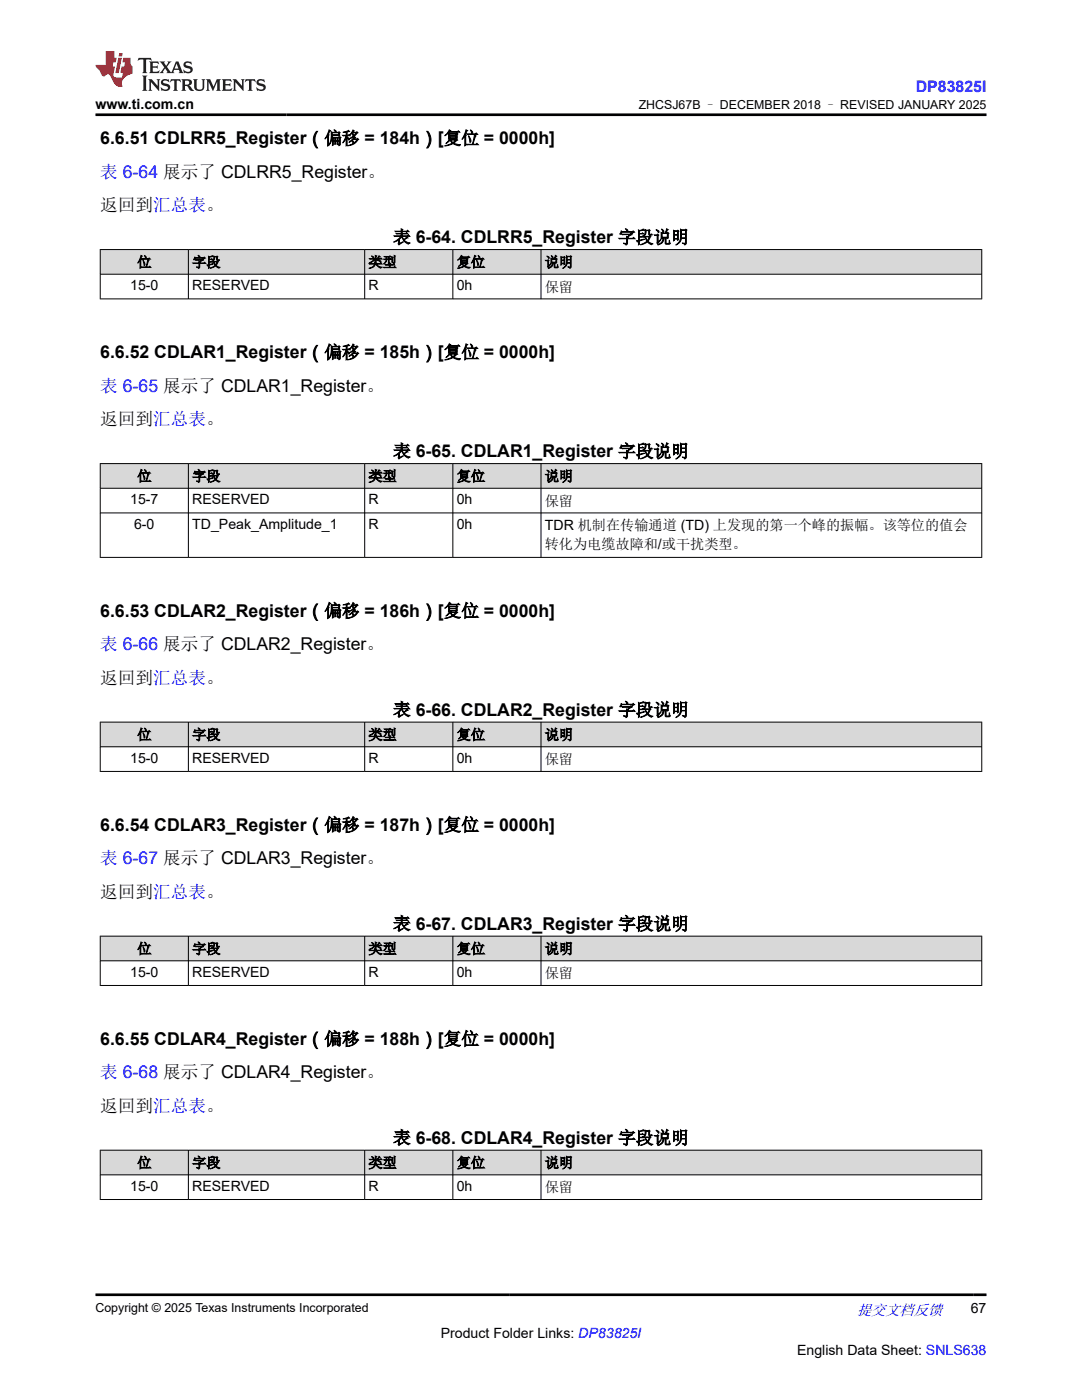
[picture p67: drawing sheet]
<svg xmlns="http://www.w3.org/2000/svg" width="216mm" height="279mm" viewBox="0 0 216 279" stroke-linecap="round" stroke-linejoin="round" font-family="sans-serif">
<defs><g id="words">
<g font-size="3.5">
<text x="20" y="28.8">6.6.51 CDLRR5_Register（偏移 = 184h）[复位 = 0000h]</text>
<text x="20" y="42.2">返回到汇总表。</text>
<text x="78.4" y="48.5">表 6-64. CDLRR5_Register 字段说明</text>
<text x="20" y="71.5">6.6.52 CDLAR1_Register（偏移 = 185h）[复位 = 0000h]</text>
<text x="20" y="84.9">返回到汇总表。</text>
<text x="78.4" y="91.3">表 6-65. CDLAR1_Register 字段说明</text>
<text x="20" y="123.1">6.6.53 CDLAR2_Register（偏移 = 186h）[复位 = 0000h]</text>
<text x="20" y="136.5">返回到汇总表。</text>
<text x="78.4" y="142.8">表 6-66. CDLAR2_Register 字段说明</text>
<text x="20" y="165.8">6.6.54 CDLAR3_Register（偏移 = 187h）[复位 = 0000h]</text>
<text x="20" y="179.2">返回到汇总表。</text>
<text x="78.4" y="185.6">表 6-67. CDLAR3_Register 字段说明</text>
<text x="20" y="208.5">6.6.55 CDLAR4_Register（偏移 = 188h）[复位 = 0000h]</text>
<text x="20" y="221.9">返回到汇总表。</text>
<text x="78.4" y="228.3">表 6-68. CDLAR4_Register 字段说明</text>
</g>
<g font-size="3.5" fill="#00f">
<text x="20" y="35.5">表 6-64 展示了 CDLRR5_Register。</text>
<text x="20" y="78.2">表 6-65 展示了 CDLAR1_Register。</text>
<text x="20" y="129.8">表 6-66 展示了 CDLAR2_Register。</text>
<text x="20" y="172.5">表 6-67 展示了 CDLAR3_Register。</text>
<text x="20" y="215.2">表 6-68 展示了 CDLAR4_Register。</text>
</g>
<text font-size="3.2" fill="#00f" x="182.7" y="18.3">DP83825I</text>
<text font-size="3" fill="#00f" x="171" y="262.4">提交文档反馈</text>
<g font-size="2.8">
<text x="19.1" y="21.7">www.ti.com.cn</text>
<text x="27.4" y="53.3">位</text>
<text x="38.4" y="53.3">字段</text>
<text x="73.5" y="53.3">类型</text>
<text x="91.1" y="53.3">复位</text>
<text x="108.7" y="53.3">说明</text>
<text x="26" y="57.9">15-0</text>
<text x="38.4" y="57.9">RESERVED</text>
<text x="73.5" y="57.9">R</text>
<text x="91.1" y="57.9">0h</text>
<text x="108.7" y="58.2">保留</text>
<text x="27.4" y="96">位</text>
<text x="38.4" y="96">字段</text>
<text x="73.5" y="96">类型</text>
<text x="91.1" y="96">复位</text>
<text x="108.7" y="96">说明</text>
<text x="26" y="100.6">15-7</text>
<text x="38.4" y="100.6">RESERVED</text>
<text x="73.5" y="100.6">R</text>
<text x="91.1" y="100.6">0h</text>
<text x="108.7" y="100.9">保留</text>
<text x="26.8" y="105.6">6-0</text>
<text x="38.4" y="105.6">TD_Peak_Amplitude_1</text>
<text x="73.5" y="105.6">R</text>
<text x="91.1" y="105.6">0h</text>
<text x="108.7" y="105.8">TDR 机制在传输通道 (TD) 上发现的第一个峰的振幅。该等位的值会</text>
<text x="108.7" y="109.5">转化为电缆故障和/或干扰类型。</text>
<text x="27.4" y="147.6">位</text>
<text x="38.4" y="147.6">字段</text>
<text x="73.5" y="147.6">类型</text>
<text x="91.1" y="147.6">复位</text>
<text x="108.7" y="147.6">说明</text>
<text x="26" y="152.2">15-0</text>
<text x="38.4" y="152.2">RESERVED</text>
<text x="73.5" y="152.2">R</text>
<text x="91.1" y="152.2">0h</text>
<text x="108.7" y="152.5">保留</text>
<text x="27.4" y="190.3">位</text>
<text x="38.4" y="190.3">字段</text>
<text x="73.5" y="190.3">类型</text>
<text x="91.1" y="190.3">复位</text>
<text x="108.7" y="190.3">说明</text>
<text x="26" y="194.9">15-0</text>
<text x="38.4" y="194.9">RESERVED</text>
<text x="73.5" y="194.9">R</text>
<text x="91.1" y="194.9">0h</text>
<text x="108.7" y="195.2">保留</text>
<text x="27.4" y="233">位</text>
<text x="38.4" y="233">字段</text>
<text x="73.5" y="233">类型</text>
<text x="91.1" y="233">复位</text>
<text x="108.7" y="233">说明</text>
<text x="26" y="237.7">15-0</text>
<text x="38.4" y="237.7">RESERVED</text>
<text x="73.5" y="237.7">R</text>
<text x="91.1" y="237.7">0h</text>
<text x="108.7" y="237.9">保留</text>
<text x="193.7" y="262.1">67</text>
<text x="87.9" y="266.9">Product Folder Links: DP83825I</text>
<text x="159" y="270.3">English Data Sheet: SNLS638</text>
</g>
<g font-size="2.5">
<text x="127.5" y="21.8">ZHCSJ67B – DECEMBER 2018 – REVISED JANUARY 2025</text>
<text x="19.1" y="261.8">Copyright © 2025 Texas Instruments Incorporated</text>
</g>
</g></defs>
<g fill="#d8d8d8">
<path d="M20 49.8h175.9v4.9h-175.9z" fill-rule="evenodd"/>
<path d="M20.1 49.9h17.4v4.8h-17.4z" fill-rule="evenodd"/>
<path d="M37.7 49.9h35v4.8h-35z" fill-rule="evenodd"/>
<path d="M72.8 49.9h17.5v4.8h-17.5z" fill-rule="evenodd"/>
<path d="M90.4 49.9h17.5v4.8h-17.5z" fill-rule="evenodd"/>
<path d="M108 49.9h87.8v4.8h-87.8z" fill-rule="evenodd"/>
</g>
<path d="M19.9 49.8h176.1M19.9 54.7h176.1M19.9 59.6h176.1M20 49.7v10M37.6 49.7v10M72.8 49.7v10M90.4 49.7v10M108 49.7v10M195.9 49.7v10" fill="none" stroke="#000" stroke-width=".2"/>
<g fill="#d8d8d8">
<path d="M20 92.5h175.9v4.9h-175.9z" fill-rule="evenodd"/>
<path d="M20.1 92.6h17.4v4.8h-17.4z" fill-rule="evenodd"/>
<path d="M37.7 92.6h35v4.8h-35z" fill-rule="evenodd"/>
<path d="M72.8 92.6h17.5v4.8h-17.5z" fill-rule="evenodd"/>
<path d="M90.4 92.6h17.5v4.8h-17.5z" fill-rule="evenodd"/>
<path d="M108 92.6h87.8v4.8h-87.8z" fill-rule="evenodd"/>
</g>
<path d="M19.9 92.5h176.1M19.9 97.4h176.1M20 92.5v18.8M37.6 92.5v18.8M72.8 92.5v18.8M90.4 92.5v18.8M108 92.5v18.8M195.9 92.5v18.8M19.9 102.4h176.1M19.9 111.2h176.1" fill="none" stroke="#000" stroke-width=".2"/>
<g fill="#d8d8d8">
<path d="M20 144.1h175.9v4.9h-175.9z" fill-rule="evenodd"/>
<path d="M20.1 144.2h17.4v4.8h-17.4z" fill-rule="evenodd"/>
<path d="M37.7 144.2h35v4.8h-35z" fill-rule="evenodd"/>
<path d="M72.8 144.2h17.5v4.8h-17.5z" fill-rule="evenodd"/>
<path d="M90.4 144.2h17.5v4.8h-17.5z" fill-rule="evenodd"/>
<path d="M108 144.2h87.8v4.8h-87.8z" fill-rule="evenodd"/>
</g>
<path d="M19.9 144.1h176.1M19.9 149h176.1M19.9 154h176.1M20 144.1v9.9M37.6 144.1v9.9M72.8 144.1v9.9M90.4 144.1v9.9M108 144.1v9.9M195.9 144.1v9.9" fill="none" stroke="#000" stroke-width=".2"/>
<g fill="#d8d8d8">
<path d="M20 186.8h175.9v5h-175.9z" fill-rule="evenodd"/>
<path d="M20.1 186.9h17.4v4.8h-17.4z" fill-rule="evenodd"/>
<path d="M37.7 186.9h35v4.8h-35z" fill-rule="evenodd"/>
<path d="M72.8 186.9h17.5v4.8h-17.5z" fill-rule="evenodd"/>
<path d="M90.4 186.9h17.5v4.8h-17.5z" fill-rule="evenodd"/>
<path d="M108 186.9h87.8v4.8h-87.8z" fill-rule="evenodd"/>
</g>
<path d="M19.9 186.8h176.1M19.9 191.8h176.1M19.9 196.7h176.1M20 186.8v9.9M37.6 186.8v9.9M72.8 186.8v9.9M90.4 186.8v9.9M108 186.8v9.9M195.9 186.8v9.9" fill="none" stroke="#000" stroke-width=".2"/>
<g fill="#d8d8d8">
<path d="M20 229.5h175.9v5h-175.9z" fill-rule="evenodd"/>
<path d="M20.1 229.6h17.4v4.8h-17.4z" fill-rule="evenodd"/>
<path d="M37.7 229.6h35v4.8h-35z" fill-rule="evenodd"/>
<path d="M72.8 229.6h17.5v4.8h-17.5z" fill-rule="evenodd"/>
<path d="M90.4 229.6h17.5v4.8h-17.5z" fill-rule="evenodd"/>
<path d="M108 229.6h87.8v4.8h-87.8z" fill-rule="evenodd"/>
</g>
<path d="M19.9 229.5h176.1M19.9 234.5h176.1M19.9 239.4h176.1M20 229.5v10M37.6 229.5v10M72.8 229.5v10M90.4 229.5v10M108 229.5v10M195.9 229.5v10" fill="none" stroke="#000" stroke-width=".2"/>
<path d="M27.7 11.6l-.2 .5 .5-.2h.6v.1v2.2l-.2 .4h1l-.2-.4v-2.2v-.1h.5l.5 .2-.1-.5zM29.8 12.3l.2 .4v1.5l-.2 .4h1.9l.1-.6a1.08 1.08 0 0 1-1.3 .2v-.7h.6l.4 .2v-.7l-.4 .2h-.6v-.5l.2-.2a1 1 0 0 1 1 .3l-.1-.5zM31.8 12.3l1 1.1-1 1.2h.9l-.2-.2 .4-.8 .5 .8-.2 .2h1.6l-.2-.2 .1-.5h1l.1 .5-.1 .2h.9l-.2-.3-.8-2h-.5l-1 2.2-.8-1.1 .9-1.1h-.8l.2 .2-.5 .6-.3-.6 .1-.2zM35.2 12.7l.4 1h-.8zM36.8 12.4a.65 .65 0 0 0-.2 .7 .65 .65 0 0 0 .6 .5l.7 .1 .1 .3a.79 .79 0 0 1-.7 .4 .79 .79 0 0 1-.7-.5l.1 .7 .2-.1a.93 .93 0 0 0 1.1 .1 .93 .93 0 0 0 .4-1 1.46 1.46 0 0 0-1.2-.6l-.1-.3a1.09 1.09 0 0 1 1.2 .2l-.2-.6-.1 .1-.6-.2zM28.4 15.1l.2 .4v2.2l-.2 .4h1l-.2-.4v-2.2l.2-.4zM29.6 15.8l.2 .4v1.5l-.2 .4h.8l-.3-.4v-1.3l1.7 1.8v-2l.2-.4h-.8l.2 .2 .1 1.1-1.2-1.3zM32.3 15.9a.65 .65 0 0 0-.2 .8 .65 .65 0 0 0 .7 .4l.6 .2 .1 .2a.79 .79 0 0 1-.7 .4 .79 .79 0 0 1-.7-.5l.1 .7 .2-.1a.93 .93 0 0 0 1.1 .1 .93 .93 0 0 0 .4-.9 1.46 1.46 0 0 0-1.2-.6l-.1-.4a1.09 1.09 0 0 1 1.2 .2l-.2-.6-.1 .1-.6-.1zM34.1 15.8l-.1 .6a.63 .63 0 0 1 .7-.3l.1 1.6-.3 .4h1l-.2-.4v-1.6a.66 .66 0 0 1 .8 .3l-.1-.6zM36.2 15.8l.2 .4v1.5l-.2 .4h.9l-.2-.2v-.7h.5l.1 .2a.79 .79 0 0 0 1.2 .6l-1-.9a.61 .61 0 0 0 .6-.6 .61 .61 0 0 0-.5-.7zM36.9 16.1h.2a.47 .47 0 0 1 .5 .1 .47 .47 0 0 1 .1 .5l-.2 .1-.6 .1zM38.5 15.8l.2 .2a2.27 2.27 0 0 0 .4 2 1.04 1.04 0 0 0 1.7-.7v-1.3l.2-.2h-.8l.2 .4v1.1a.6 .6 0 0 1-.6 .6 .6 .6 0 0 1-.6-.6v-1.1l.3-.4zM41.1 15.8l.2 .4v1.5l-.2 .4h.7l-.2-.4v-1.4l.9 1.9 .8-1.9v1.4l-.2 .4h1l-.3-.4v-1.5l.3-.4h-.8l-.7 1.5-.7-1.5zM44.3 15.8l.2 .4v1.5l-.2 .4h1.9l.1-.6a1.09 1.09 0 0 1-1.3 .2v-.7h.6l.4 .2v-.6l-.4 .2h-.6v-.6l.2-.1a1.01 1.01 0 0 1 1 .3l-.1-.6zM46.4 15.8l.3 .4v1.5l-.3 .4h.8l-.2-.4v-1.3l1.6 1.8v-2l.2-.4h-.7l.2 .2v1.1l-1.2-1.3zM49 15.8l-.1 .6a.63 .63 0 0 1 .8-.3v1.6l-.3 .4h1l-.2-.4v-1.6a.66 .66 0 0 1 .8 .3l-.1-.6zM51.4 15.9a.65 .65 0 0 0-.2 .8 .65 .65 0 0 0 .6 .4l.6 .2 .2 .2a.79 .79 0 0 1-.8 .4 .79 .79 0 0 1-.6-.5l.1 .7 .2-.1a.93 .93 0 0 0 1 .1 .93 .93 0 0 0 .5-.9 1.46 1.46 0 0 0-1.3-.6l-.1-.4a1.09 1.09 0 0 1 1.3 .2l-.2-.6-.2 .1-.5-.1z" fill="#231f20"/>
<path d="M21.1 10.2v2.8h-2v.3l.9 1a.95 .95 0 0 0 .9 .9 .59 .59 0 0 1 .6-.4 .59 .59 0 0 1 .5 .4l.4 .7a1.59 1.59 0 0 0 2.1 1.4 1.61 1.61 0 0 1 1-2.3l1-.3-.1-1.5a1.59 1.59 0 0 1-.4-1.7h-1.4l-.2 .9h.5l-.1 .9h-.5l-.2 1v.2l.4 .1-.2 .9h-.6a.73 .73 0 0 1-1.1-.7l.3-1.5h-.5l.2-.9h.5l.2-.9h-.5v-1.3zM23.6 11.5l-.6 3.1h.7l.6-3.1zM23.8 10.6l-.1 .6h.7l.1-.6z" fill="#ed1c24"/>
<path d="M19.1 22.9h177.8M19.1 258.4h177.8" fill="none" stroke="#000" stroke-width=".53"/>
<use href="#words"/>
</svg>
